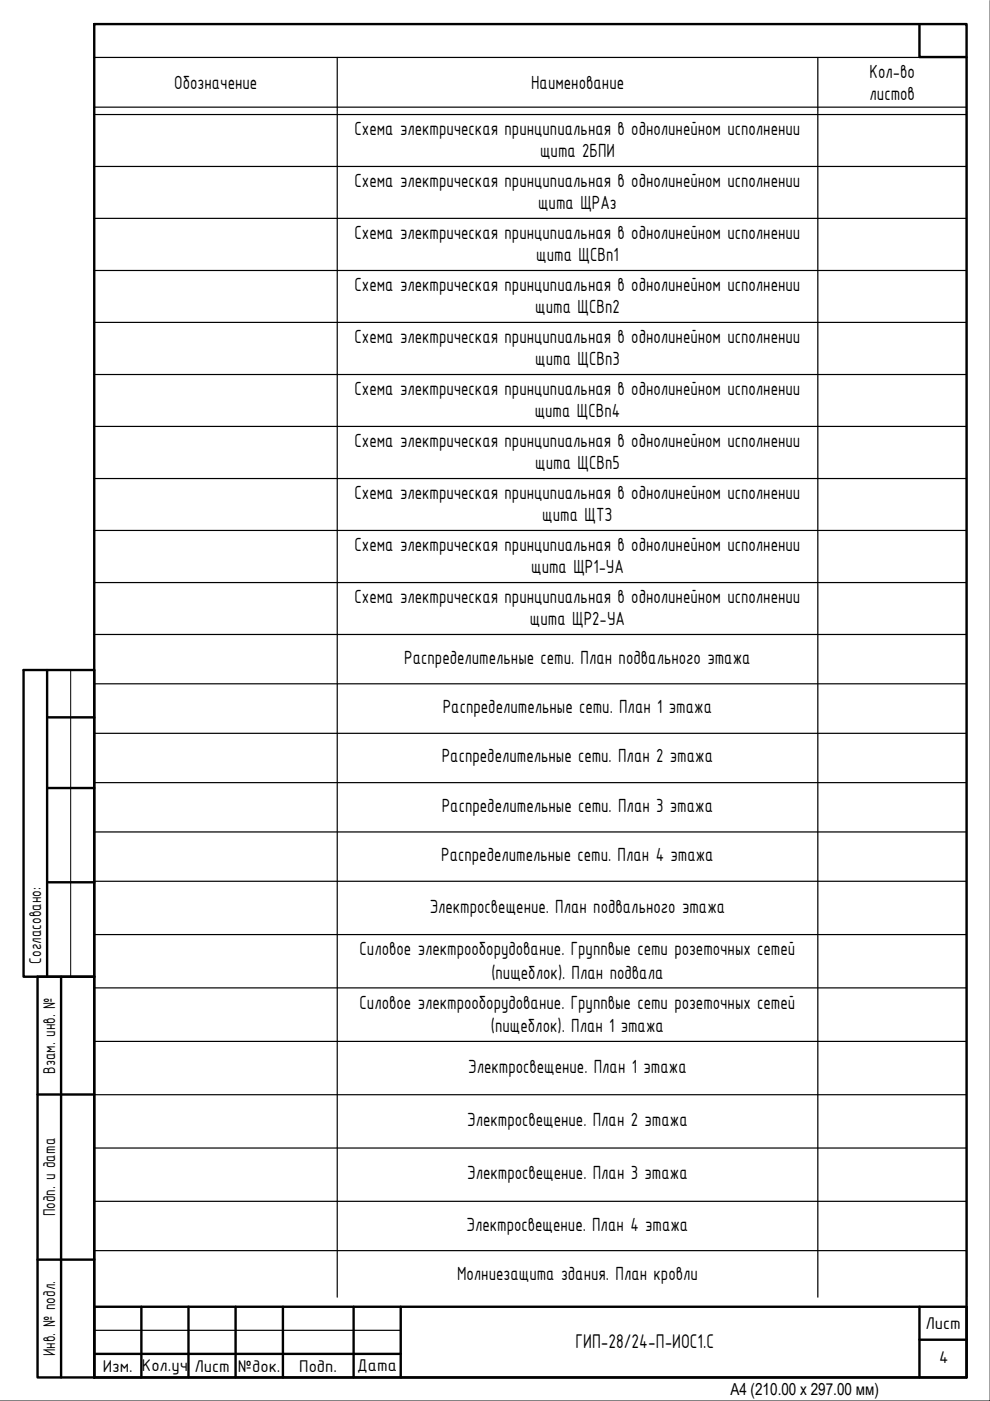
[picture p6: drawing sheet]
<svg xmlns="http://www.w3.org/2000/svg" width="210mm" height="297mm" viewBox="0 0 210 297" stroke-linecap="round" stroke-linejoin="round" font-family="sans-serif">
<defs><g id="words">
<text font-size="4.5" x="122" y="285.8">ГИП-28/24-П-ИОС1.С</text>
<g font-size="4.4">
<text x="184.4" y="16.5">Кол-во</text>
<text x="37" y="18.8">Обозначение</text>
<text x="112.6" y="18.8">Наименование</text>
<text x="184.4" y="21.2">листов</text>
<text x="110" y="27.1">Содержание тома</text>
</g>
<g font-size="4.3">
<text x="114.7" y="22.3">щита 1БПИ</text>
<text x="75.2" y="28.6">Схема электрическая принципиальная в однолинейном исполнении</text>
<text x="114.5" y="33.3">щита 2БПИ</text>
<text x="75.2" y="39.6">Схема электрическая принципиальная в однолинейном исполнении</text>
<text x="114.1" y="44.3">щита ЩРАз</text>
<text x="75.2" y="50.6">Схема электрическая принципиальная в однолинейном исполнении</text>
<text x="113.7" y="55.3">щита ЩСВп1</text>
<text x="75.2" y="61.7">Схема электрическая принципиальная в однолинейном исполнении</text>
<text x="113.5" y="66.3">щита ЩСВп2</text>
<text x="75.2" y="72.7">Схема электрическая принципиальная в однолинейном исполнении</text>
<text x="113.5" y="77.3">щита ЩСВп3</text>
<text x="75.2" y="83.7">Схема электрическая принципиальная в однолинейном исполнении</text>
<text x="113.4" y="88.4">щита ЩСВп4</text>
<text x="75.2" y="94.7">Схема электрическая принципиальная в однолинейном исполнении</text>
<text x="113.5" y="99.4">щита ЩСВп5</text>
<text x="75.2" y="105.7">Схема электрическая принципиальная в однолинейном исполнении</text>
<text x="115" y="110.4">щита ЩТЗ</text>
<text x="75.2" y="116.8">Схема электрическая принципиальная в однолинейном исполнении</text>
<text x="112.6" y="121.4">щита ЩР1-УА</text>
<text x="75.2" y="127.8">Схема электрическая принципиальная в однолинейном исполнении</text>
<text x="112.4" y="132.5">щита ЩР2-УА</text>
<text x="85.7" y="140.7">Распределительные сети. План подвального этажа</text>
<text x="93.9" y="151.2">Распределительные сети. План 1 этажа</text>
<text x="93.7" y="161.7">Распределительные сети. План 2 этажа</text>
<text x="93.7" y="172.2">Распределительные сети. План 3 этажа</text>
<text x="93.6" y="182.6">Распределительные сети. План 4 этажа</text>
<text x="91.1" y="193.5">Электросвещение. План подвального этажа</text>
<text x="76.2" y="202.6">Силовое электрооборудование. Группвые сети розеточных сетей</text>
<text x="104.2" y="207.5">(пищеблок). План подвала</text>
<text x="76.2" y="213.9">Силовое электрооборудование. Группвые сети розеточных сетей</text>
<text x="104.1" y="218.8">(пищеблок). План 1 этажа</text>
<text x="99.3" y="227.4">Электросвещение. План 1 этажа</text>
<text x="99.1" y="238.7">Электросвещение. План 2 этажа</text>
<text x="99.1" y="250">Электросвещение. План 3 этажа</text>
<text x="98.9" y="260.9">Электросвещение. План 4 этажа</text>
<text x="96.9" y="271.4">Молниезащита здания. План кровли</text>
<text x="82.3" y="279.9">Схема системы уравнисания потенциалов</text>
</g>
<g font-size="3.9">
<text x="8.8" y="204.3" transform="rotate(-90 8.8 204.3)">Согласовано:</text>
<text x="11.7" y="227.7" transform="rotate(-90 11.7 227.7)">Взам. инв. №</text>
<text x="11.7" y="257.9" transform="rotate(-90 11.7 257.9)">Подп. и дата</text>
<text x="196.2" y="281.8">Лист</text>
<text x="11.7" y="287.6" transform="rotate(-90 11.7 287.6)">Инв. № подл.</text>
<text x="21.8" y="290.8">Изм.</text>
<text x="30.1" y="290.8">Кол.уч</text>
<text x="41.2" y="290.8">Лист</text>
<text x="50.5" y="290.8">№док.</text>
<text x="63.5" y="290.8">Подп.</text>
<text x="75.7" y="290.6">Дата</text>
<text x="199.1" y="289">4</text>
</g>
<text font-size="3.5" x="154.9" y="295.8">A4 (210.00 х 297.00 мм)</text>
</g></defs>
<!-- layer: 0 -->
<g fill="none" stroke="#000" stroke-width=".25">
<path d="M71.5 12.2v11.2M173.4 12.2v11.2M20 23.4v-11.2h184.9v11.2M20 22.7h184.9M20 23.5v251.5M20 24.3h184.9M20 35.3h184.9M71.5 23.5v251.5M173.4 23.5v251.5M204.9 23.5v251.5M20 46.3h184.9M20 57.3h184.9"/>
<path d="M20 68.4h184.9M20 79.4h184.9M20 90.4h184.9M20 101.5h184.9M20 112.5h184.9M20 123.5h184.9M20 134.5h184.9M20 145h184.9M20 155.5h184.9M20 165.9h184.9M20 176.4h184.9M20 186.8h184.9"/>
<path d="M20 198.1h184.9M20 209.5h184.9M20 220.8h184.9M20 232.1h184.9M20 243.4h184.9M20 254.7h184.9M20 265.2h184.9M20 282.1h65"/>
</g>
<path d="M209.9 .1v296.9h-209.9M15 142.1v65" fill="none" stroke="#000" stroke-width=".21"/>
<g fill="none" stroke="#000" stroke-width=".51">
<path d="M20 5.1h184.9v286.9h-184.9zM194.9 5.1v7h10M5 142.1h15v149.9h-12v-84.9h12h-15zM10 152.1h10M10 142.1v65M10 167.1h10M10 187.1h10M13 207.1v84.9M8 232.1h12M8 267.1h12M20 277.1h184.9v14.9h-184.9M30 277.1v14.9"/>
<path d="M40 277.1v14.9M50 277.1v14.9M60 277.1v14.9M75 277.1v14.9M85 277.1v14.9M194.9 277.1v14.9M20 287h65M194.9 284h10"/>
</g>
<use href="#words"/>
</svg>
